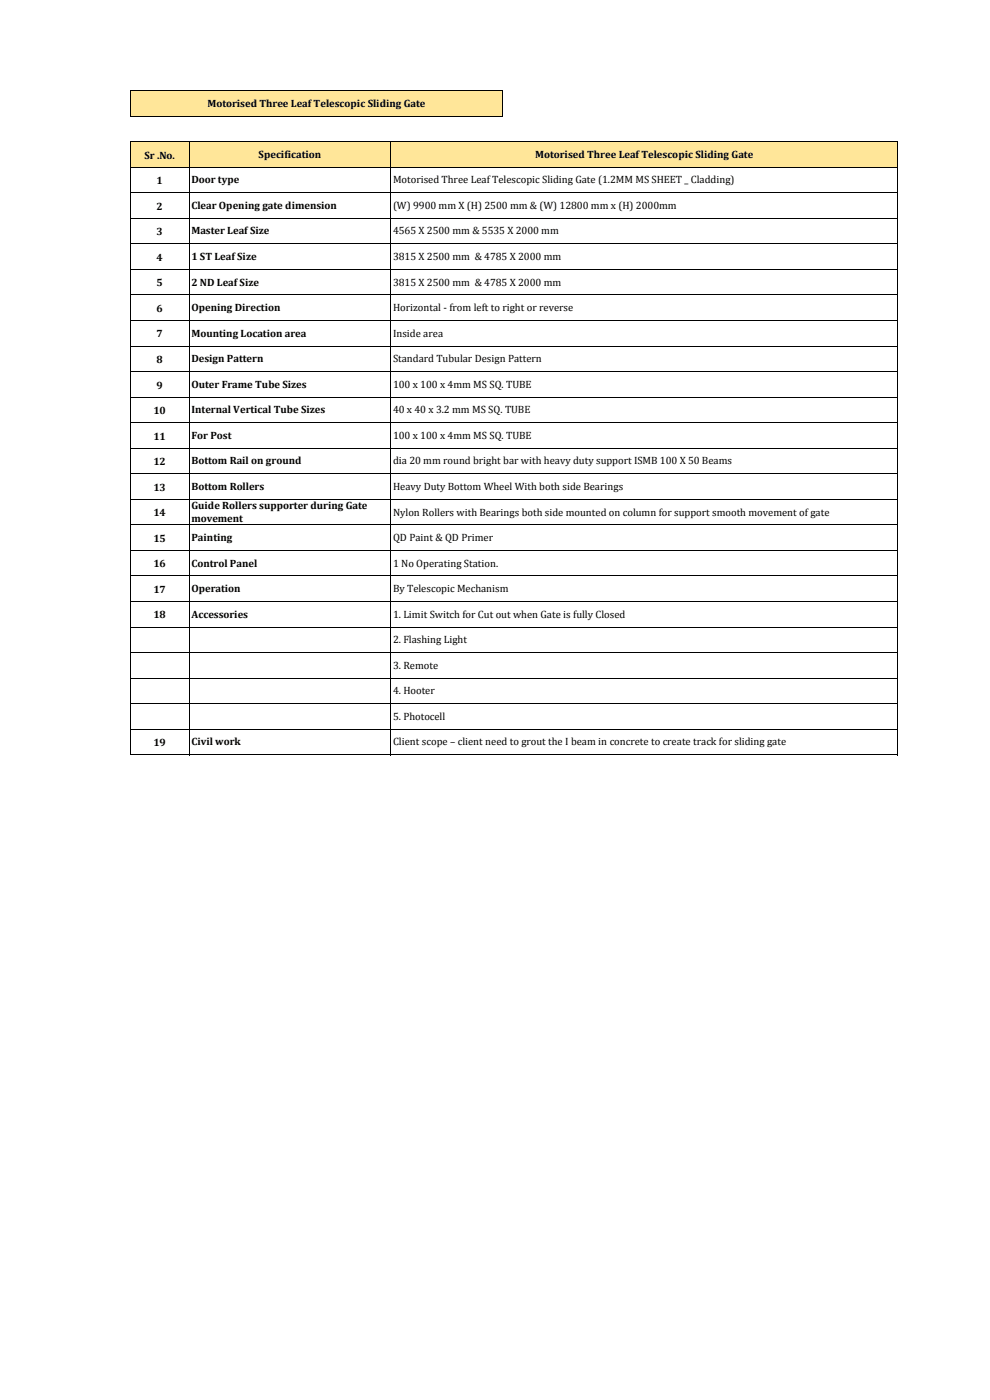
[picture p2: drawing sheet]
<svg xmlns="http://www.w3.org/2000/svg" width="210mm" height="297mm" viewBox="0 0 210 297" stroke-linecap="round" stroke-linejoin="round" font-family="sans-serif">
<defs><g id="words">
<g font-size="2.2">
<text x="44" y="22.6">Motorised Three Leaf Telescopic Sliding Gate</text>
<text x="30.6" y="33.7">Sr .No.</text>
<text x="54.9" y="33.5">Specification</text>
<text x="113.5" y="33.5">Motorised Three Leaf Telescopic Sliding Gate</text>
<text x="33.2" y="39.1">1</text>
<text x="40.6" y="38.9">Door type</text>
<text x="83.4" y="38.9">Motorised Three Leaf Telescopic Sliding Gate (1.2MM MS SHEET _ Cladding)</text>
<text x="33.2" y="44.5">2</text>
<text x="40.6" y="44.3">Clear Opening gate dimension</text>
<text x="83.4" y="44.3">(W) 9900 mm X (H) 2500 mm &amp; (W) 12800 mm x (H) 2000mm</text>
<text x="33.2" y="49.9">3</text>
<text x="40.6" y="49.7">Master Leaf Size</text>
<text x="83.4" y="49.7">4565 X 2500 mm &amp; 5535 X 2000 mm</text>
<text x="33.2" y="55.3">4</text>
<text x="40.6" y="55.2">1 ST Leaf Size</text>
<text x="83.4" y="55.2">3815 X 2500 mm &amp; 4785 X 2000 mm</text>
<text x="33.2" y="60.8">5</text>
<text x="40.6" y="60.6">2 ND Leaf Size</text>
<text x="83.4" y="60.6">3815 X 2500 mm &amp; 4785 X 2000 mm</text>
<text x="33.2" y="66.2">6</text>
<text x="33.2" y="71.6">7</text>
<text x="40.6" y="71.4">Mounting Location area</text>
<text x="40.6" y="66">Opening Direction</text>
<text x="83.4" y="71.4">Inside area</text>
<text x="83.4" y="66">Horizontal - from left to right or reverse</text>
<text x="33.2" y="77">8</text>
<text x="40.6" y="76.8">Design Pattern</text>
<text x="83.4" y="76.8">Standard Tubular Design Pattern</text>
<text x="33.2" y="82.4">9</text>
<text x="40.6" y="82.3">Outer Frame Tube Sizes</text>
<text x="83.4" y="82.3">100 x 100 x 4mm MS SQ. TUBE</text>
<text x="32.6" y="87.8">10</text>
<text x="40.6" y="87.7">Internal Vertical Tube Sizes</text>
<text x="83.4" y="87.7">40 x 40 x 3.2 mm MS SQ. TUBE</text>
<text x="32.6" y="93.3">11</text>
<text x="40.6" y="93.1">For Post</text>
<text x="83.4" y="93.1">100 x 100 x 4mm MS SQ. TUBE</text>
<text x="32.6" y="98.7">12</text>
<text x="40.6" y="98.5">Bottom Rail on ground</text>
<text x="83.4" y="98.5">dia 20 mm round bright bar with heavy duty support ISMB 100 X 50 Beams</text>
<text x="32.6" y="104.1">13</text>
<text x="40.6" y="103.9">Bottom Rollers</text>
<text x="40.6" y="108">Guide Rollers supporter during Gate</text>
<text x="83.4" y="103.9">Heavy Duty Bottom Wheel With both side Bearings</text>
<text x="32.6" y="109.5">14</text>
<text x="40.6" y="110.8">movement</text>
<text x="83.4" y="109.4">Nylon Rollers with Bearings both side mounted on column for support smooth movement of gate</text>
<text x="32.6" y="115">15</text>
<text x="40.6" y="114.8">Painting</text>
<text x="83.4" y="114.8">QD Paint &amp; QD Primer</text>
<text x="32.6" y="120.4">16</text>
<text x="32.6" y="125.8">17</text>
<text x="40.6" y="120.2">Control Panel</text>
<text x="40.6" y="125.6">Operation</text>
<text x="83.4" y="120.2">1 No Operating Station.</text>
<text x="83.4" y="125.6">By Telescopic Mechanism</text>
<text x="32.6" y="131.2">18</text>
<text x="40.6" y="131">Accessories</text>
<text x="83.4" y="131">1. Limit Switch for Cut out when Gate is fully Closed</text>
<text x="83.4" y="136.5">2. Flashing Light</text>
<text x="83.4" y="141.9">3. Remote</text>
<text x="83.4" y="147.3">4. Hooter</text>
<text x="83.4" y="152.7">5. Photocell</text>
<text x="32.6" y="158.3">19</text>
<text x="40.6" y="158.1">Civil work</text>
<text x="83.4" y="158.1">Client scope – client need to grout the I beam in concrete to create track for sliding gate</text>
</g>
</g></defs>
<g fill="#ffe699">
<path d="M27.6 19.3h79.1v5.4h-79.1z" fill-rule="evenodd"/>
<path d="M27.6 30.1h162.9v5.4h-162.9z" fill-rule="evenodd"/>
</g>
<g fill="none" stroke="#000" stroke-width=".21">
<path d="M27.6 19.1v5.6M27.7 19.2h79M106.7 19.3v5.4M27.6 30v130.2M27.7 24.6h79M27.7 30.1h162.8M27.7 35.5h162.8M40.1 30.1v130.1M82.9 30.1v130.1M190.5 30.1v130.1M27.7 40.9h162.8M27.7 46.3h162.8"/>
<path d="M27.7 51.7h162.8M27.7 57.2h162.8M27.7 62.6h162.8M27.7 68h162.8M27.7 73.4h162.8M27.7 78.8h162.8M27.7 84.3h162.8M27.7 89.7h162.8M27.7 95.1h162.8M27.7 100.5h162.8M27.7 105.9h162.8M27.7 111.4h162.8"/>
<path d="M27.7 116.8h162.8M27.7 122.2h162.8M27.7 127.6h162.8M27.7 133h162.8M27.7 138.4h162.8M27.7 143.9h162.8M27.7 149.3h162.8M27.7 154.7h162.8M27.7 160.1h162.8"/>
</g>
<use href="#words"/>
</svg>
